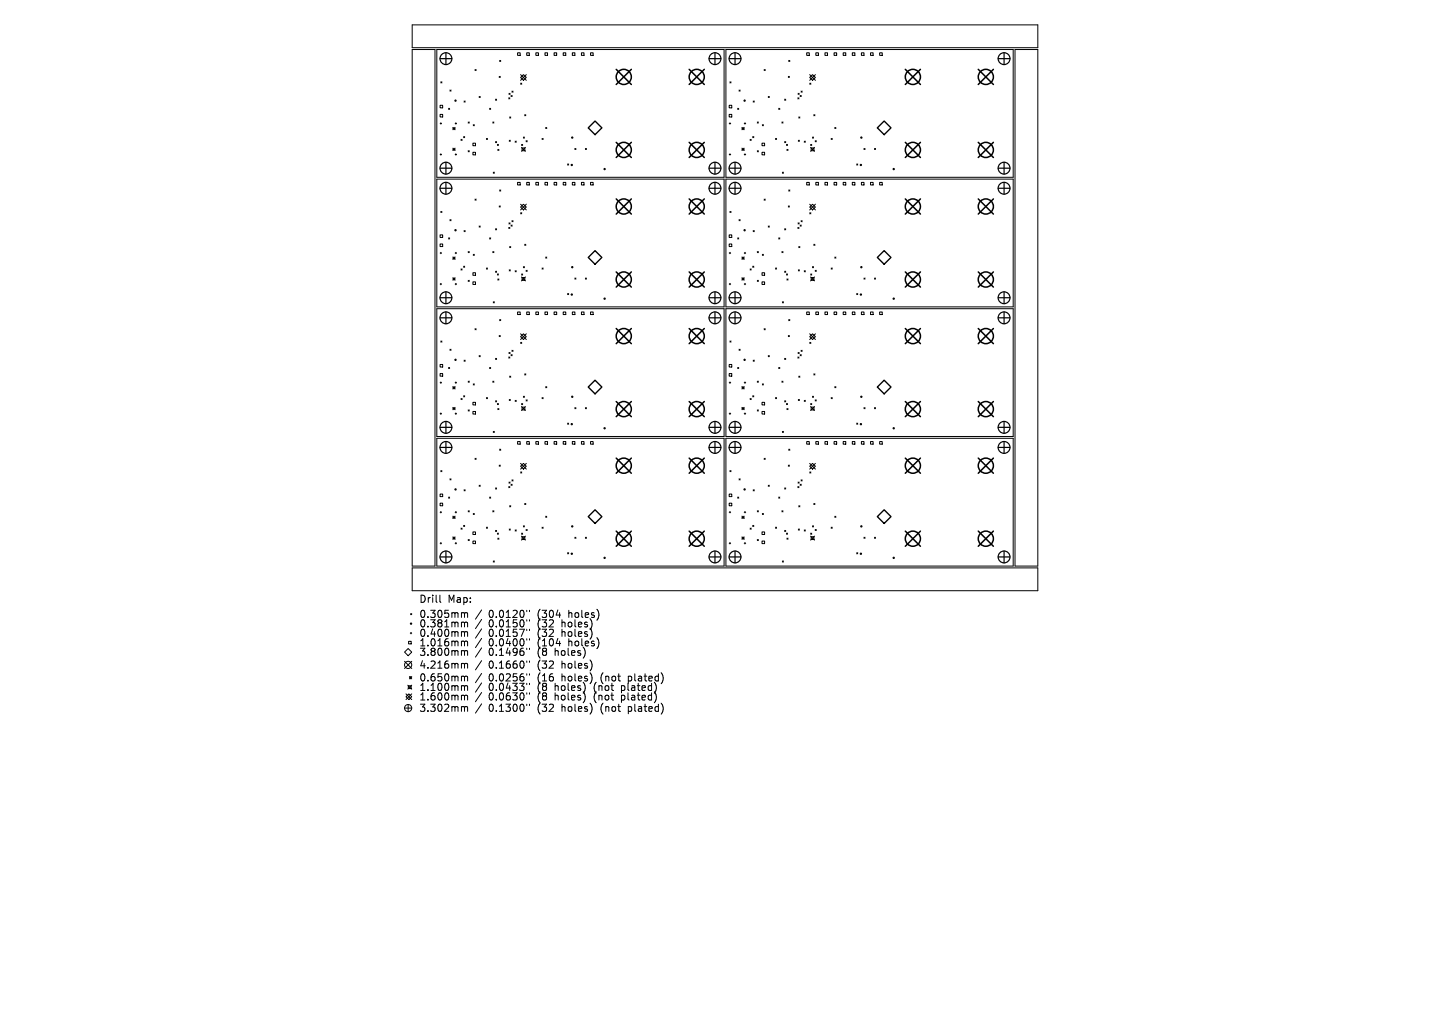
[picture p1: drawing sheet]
<svg xmlns="http://www.w3.org/2000/svg" width="297mm" height="210mm" viewBox="0 0 297 210" stroke-linecap="round" stroke-linejoin="round" font-family="sans-serif">
<defs><g id="words">
<g font-size="2">
<text x="85.8" y="123.6">Drill</text>
<text x="91.7" y="123.6">Map:</text>
<text x="85.8" y="126.7">0.305mm</text>
<text x="85.8" y="128.6">0.381mm</text>
<text x="85.8" y="130.6">0.400mm</text>
<text x="100.1" y="126.7">0.0120&quot;</text>
<text x="100.1" y="128.6">0.0150&quot;</text>
<text x="100.1" y="130.6">0.0157&quot;</text>
<text x="110.2" y="126.7">(304</text>
<text x="110.2" y="128.6">(32</text>
<text x="110.2" y="130.6">(32</text>
<text x="115.3" y="128.6">holes)</text>
<text x="115.3" y="130.6">holes)</text>
<text x="116.7" y="126.7">holes)</text>
<text x="85.8" y="132.5">1.016mm</text>
<text x="85.8" y="134.4">3.800mm</text>
<text x="85.8" y="137.1">4.216mm</text>
<text x="100.1" y="132.5">0.0400&quot;</text>
<text x="100.1" y="134.4">0.1496&quot;</text>
<text x="100.1" y="137.1">0.1660&quot;</text>
<text x="110.2" y="132.5">(104</text>
<text x="110.2" y="134.4">(8</text>
<text x="110.2" y="137.1">(32</text>
<text x="113.9" y="134.4">holes)</text>
<text x="115.3" y="137.1">holes)</text>
<text x="116.7" y="132.5">holes)</text>
<text x="85.8" y="139.7">0.650mm</text>
<text x="85.8" y="141.6">1.100mm</text>
<text x="85.8" y="143.6">1.600mm</text>
<text x="100.1" y="139.7">0.0256&quot;</text>
<text x="100.1" y="141.6">0.0433&quot;</text>
<text x="100.1" y="143.6">0.0630&quot;</text>
<text x="110.2" y="139.7">(16</text>
<text x="110.2" y="141.6">(8</text>
<text x="110.2" y="143.6">(8</text>
<text x="113.9" y="141.6">holes)</text>
<text x="113.9" y="143.6">holes)</text>
<text x="115.3" y="139.7">holes)</text>
<text x="122" y="141.6">(not</text>
<text x="122" y="143.6">(not</text>
<text x="123.4" y="139.7">(not</text>
<text x="127.7" y="141.6">plated)</text>
<text x="127.7" y="143.6">plated)</text>
<text x="129.1" y="139.7">plated)</text>
<text x="85.8" y="145.9">3.302mm</text>
<text x="100.1" y="145.9">0.1300&quot;</text>
<text x="110.2" y="145.9">(32</text>
<text x="115.3" y="145.9">holes)</text>
<text x="123.4" y="145.9">(not</text>
<text x="129.1" y="145.9">plated)</text>
</g>
</g></defs>
<g fill="none" stroke="#000" stroke-width=".2">
<path d="M84.4 10.1h4.7v105.8h-4.7zM84.4 5.1h128.2v4.7h-128.2zM89.5 10.1h58.8v26.2h-58.8zM90.3 16.7l.2 .3M90.5 16.7l-.2 .3M92.2 18.4l.2 .3M92.4 18.4l-.2 .3M97.3 14.2l.2 .3M97.5 14.2l-.2 .3M98.1 19.7l.3 .3M98.4 19.7l-.3 .3M102.2 15.6l.3 .3"/>
<path d="M102.3 12.4l.3 .2M102.5 15.6l-.3 .3M102.6 12.4l-.3 .2M104.3 19.1l.2 .2M104.5 19.1l-.2 .2M104.7 19.5l.2 .3M104.9 18.6l.2 .3M104.9 19.5l-.2 .3M105.1 18.6l-.2 .3M106 10.8h.5v.5h-.5zM106.6 15.3l1.2 1.1M106.6 17l.3 .2"/>
<path d="M106.9 17l-.3 .2M107.2 15.3l.6 .6-.6 .5-.6-.5zM107.8 15.3l-1.2 1.1M107.9 10.8h.5v.5h-.5zM109.8 10.8h.5v.5h-.5zM111.6 10.8h.6v.5h-.6zM113.5 10.8h.5v.5h-.5zM115.4 10.8h.5v.5h-.5zM117.2 10.8h.6v.5h-.6zM119.1 10.8h.5v.5h-.5zM121 10.8h.5v.5h-.5zM148.7 10.1h58.8v26.2h-58.8z"/>
<path d="M149.5 16.7l.2 .3M149.7 16.7l-.2 .3M151.4 18.4l.2 .3M151.6 18.4l-.2 .3M156.5 14.2l.2 .3M156.7 14.2l-.2 .3M157.4 19.7l.2 .3M157.6 19.7l-.2 .3M161.5 15.6l.2 .3M161.6 12.4l.2 .2M161.7 15.6l-.2 .3M161.8 12.4l-.2 .2"/>
<path d="M163.5 19.1l.2 .2M163.7 19.1l-.2 .2M163.9 19.5l.2 .3M164.1 18.6l.2 .3M164.1 19.5l-.2 .3M164.3 18.6l-.2 .3M165.2 10.8h.6v.5h-.6zM165.8 15.3l1.2 1.1M165.9 17l.2 .2M166.1 17l-.2 .2M166.4 15.3l.6 .6-.6 .5-.6-.5zM167 15.3l-1.2 1.1"/>
<path d="M167.1 10.8h.5v.5h-.5zM169 10.8h.5v.5h-.5zM170.8 10.8h.6v.5h-.6zM172.7 10.8h.5v.5h-.5zM174.6 10.8h.5v.5h-.5zM176.4 10.8h.6v.5h-.6zM178.3 10.8h.5v.5h-.5zM180.2 10.8h.5v.5h-.5zM207.9 10.1h4.7v105.8h-4.7zM89.5 36.7h58.8v26.1h-58.8zM90.1 21.5h.6v.6h-.6zM90.1 23.4h.6v.5h-.6z"/>
<path d="M90.2 25.3h.2M90.2 31.6h.2M90.3 25.1v.3M90.3 31.5v.3M91.9 22.2l.2 .2M92.1 22.2l-.2 .2M92.7 26.1l.5 .5M92.7 26.3h.5M92.7 30.3l.5 .5M92.7 30.6h.5M93 26.1v.5M93 30.3v.5"/>
<path d="M93.2 26.1l-.5 .5M93.2 30.3l-.5 .5M93.2 25.3h.3M93.2 31.6h.3M93.4 25.1v.3M93.4 31.5v.3M94.4 28.5l.3 .2M94.7 28.5l-.3 .2M95 28l.2 .2M95.1 20.7l.2 .2M95.2 28l-.2 .2M95.3 20.7l-.2 .2"/>
<path d="M95.9 25l.2 .2M95.9 30.9l.2 .2M96.1 25l-.2 .2M96.1 30.9l-.2 .2M96.9 29.3h.5v.5h-.5zM96.9 31.2h.5v.5h-.5zM96.9 25.5l.3 .2M97.2 25.5l-.3 .2M99.6 28.3l.3 .3M99.9 28.3l-.3 .3M100.3 22.2l.2 .2M100.5 22.2l-.2 .2"/>
<path d="M100.9 25l.3 .2M101 35.2l.3 .3M101.2 25l-.3 .2M101.3 35.2l-.3 .3M101.5 20.3l.2 .2M101.5 29l.2 .2M101.7 20.3l-.2 .2M101.7 29l-.2 .2M101.9 29.5l.2 .3M102 30.6l.2 .2M102.1 29.5l-.2 .3M102.2 30.6l-.2 .2"/>
<path d="M102.3 38.9l.3 .2M102.6 38.9l-.3 .2M104.2 20l.2 .2M104.3 28.7l.2 .2M104.4 23.9l.2 .3M104.4 20l-.2 .2M104.5 28.7l-.2 .2M104.6 23.9l-.2 .3M105.5 28.9l.2 .2M105.7 28.9l-.2 .2M106 37.3h.5v.6h-.5zM106.8 30.2l.8 .8"/>
<path d="M106.8 29.6l.3 .2M106.9 30.3h.6v.6h-.6zM107.1 29.6l-.3 .2M107.2 28.1l.2 .2M107.4 28.1l-.2 .2M107.5 23.5l.2 .2M107.6 30.2l-.8 .8M107.7 23.5l-.2 .2M107.8 28.8l.2 .2M107.9 37.3h.5v.6h-.5zM108 28.8l-.2 .2M109.8 37.3h.5v.6h-.5z"/>
<path d="M111 28.3l.3 .3M111.3 28.3l-.3 .3M111.6 37.3h.6v.6h-.6zM111.8 26.1l.2 .2M112 26.1l-.2 .2M113.5 37.3h.5v.6h-.5zM115.4 37.3h.5v.6h-.5zM116.3 33.6l.2 .2M116.5 33.6l-.2 .2M117.2 37.3h.6v.6h-.6zM117.7 30.4l.3 .2M118 30.4l-.3 .2"/>
<path d="M119.1 37.3h.5v.6h-.5zM119.9 30.4l.2 .2M120.1 30.4l-.2 .2M121 37.3h.5v.6h-.5zM148.7 36.7h58.8v26.1h-58.8zM149.4 21.5h.5v.6h-.5zM149.4 23.4h.5v.5h-.5zM149.4 25.3h.3M149.4 31.6h.3M149.5 25.1v.3M149.5 31.5v.3M151.1 22.2l.2 .2"/>
<path d="M151.3 22.2l-.2 .2M152 26.3h.4M152 30.6h.4M152 26.1l.4 .5M152 30.3l.4 .5M152.2 26.1v.5M152.2 30.3v.5M152.4 30.3l-.4 .5M152.4 26.1l-.4 .5M152.4 25.3h.3M152.4 31.6h.3M152.6 25.1v.3"/>
<path d="M152.6 31.5v.3M153.6 28.5l.3 .2M153.9 28.5l-.3 .2M154.2 28l.2 .2M154.3 20.7l.2 .2M154.4 28l-.2 .2M154.5 20.7l-.2 .2M155.1 25l.2 .2M155.1 30.9l.2 .2M155.3 25l-.2 .2M155.3 30.9l-.2 .2M156.1 29.3h.5v.5h-.5z"/>
<path d="M156.1 31.2h.5v.5h-.5zM156.1 25.5l.3 .2M156.4 25.5l-.3 .2M158.9 28.3l.2 .3M159.1 28.3l-.2 .3M159.5 22.2l.2 .2M159.7 22.2l-.2 .2M160.2 25l.2 .2M160.3 35.2l.2 .3M160.4 25l-.2 .2M160.5 35.2l-.2 .3M160.7 20.3l.2 .2"/>
<path d="M160.7 29l.2 .2M160.9 20.3l-.2 .2M160.9 29l-.2 .2M161.1 29.5l.2 .3M161.2 30.6l.2 .2M161.3 29.5l-.2 .3M161.4 30.6l-.2 .2M161.6 38.9l.2 .2M161.8 38.9l-.2 .2M163.4 20l.3 .2M163.5 28.7l.2 .2M163.6 23.9l.2 .3"/>
<path d="M163.7 20l-.3 .2M163.7 28.7l-.2 .2M163.8 23.9l-.2 .3M164.7 28.9l.3 .2M165 28.9l-.3 .2M165.2 37.3h.6v.6h-.6zM166 30.2l.8 .8M166.1 29.6l.2 .2M166.1 30.3h.6v.6h-.6zM166.3 29.6l-.2 .2M166.4 28.1l.2 .2M166.6 28.1l-.2 .2"/>
<path d="M166.7 23.5l.2 .2M166.8 30.2l-.8 .8M166.9 23.5l-.2 .2M167 28.8l.2 .2M167.1 37.3h.5v.6h-.5zM167.2 28.8l-.2 .2M169 37.3h.5v.6h-.5zM170.2 28.3l.3 .3M170.5 28.3l-.3 .3M170.8 37.3h.6v.6h-.6zM171 26.1l.2 .2M171.2 26.1l-.2 .2"/>
<path d="M172.7 37.3h.5v.6h-.5zM174.6 37.3h.5v.6h-.5zM175.5 33.6l.2 .2M175.7 33.6l-.2 .2M176.4 37.3h.6v.6h-.6zM177 30.4l.2 .2M177.2 30.4l-.2 .2M178.3 37.3h.5v.6h-.5zM179.1 30.4l.2 .2M179.3 30.4l-.2 .2M180.2 37.3h.5v.6h-.5zM90.1 48.1h.6v.5h-.6z"/>
<path d="M90.1 49.9h.6v.6h-.6zM90.2 51.8h.2M90.2 58.1h.2M90.3 43.3l.2 .2M90.3 51.6v.3M90.3 58v.3M90.5 43.3l-.2 .2M91.9 48.7l.2 .2M92.1 48.7l-.2 .2M92.2 45l.2 .2M92.4 45l-.2 .2M92.7 52.6l.5 .5"/>
<path d="M92.7 52.8h.5M92.7 56.9l.5 .4M92.7 57.1h.5M93 52.6v.5M93 56.9v.4M93.2 56.9l-.5 .4M93.2 52.6l-.5 .5M93.2 51.8h.3M93.2 58.1h.3M93.4 51.6v.3M93.4 58v.3M94.4 55l.3 .3"/>
<path d="M94.7 55l-.3 .3M95 54.5l.2 .2M95.1 47.2l.2 .2M95.2 54.5l-.2 .2M95.3 47.2l-.2 .2M95.9 51.5l.2 .2M95.9 57.4l.2 .2M96.1 51.5l-.2 .2M96.1 57.4l-.2 .2M96.9 55.8h.5v.6h-.5zM96.9 57.7h.5v.5h-.5zM96.9 52l.3 .3"/>
<path d="M97.2 52l-.3 .3M97.3 40.8l.2 .2M97.5 40.8l-.2 .2M98.1 46.3l.3 .2M98.4 46.3l-.3 .2M99.6 54.9l.3 .2M99.9 54.9l-.3 .2M100.3 48.7l.2 .2M100.5 48.7l-.2 .2M100.9 51.5l.3 .2M101.2 51.5l-.3 .2M101.5 46.8l.2 .2"/>
<path d="M101.5 55.5l.2 .2M101.7 46.8l-.2 .2M101.7 55.5l-.2 .2M101.9 56.1l.2 .2M102 57.1l.2 .2M102.1 56.1l-.2 .2M102.2 57.1l-.2 .2M102.2 42.2l.3 .2M102.5 42.2l-.3 .2M104.2 46.5l.2 .3M104.3 45.6l.2 .2M104.3 55.2l.2 .3"/>
<path d="M104.4 50.5l.2 .2M104.4 46.5l-.2 .3M104.5 45.6l-.2 .2M104.5 55.2l-.2 .3M104.6 50.5l-.2 .2M104.7 46.1l.2 .2M104.9 45.2l.2 .2M104.9 46.1l-.2 .2M105.1 45.2l-.2 .2M105.5 55.4l.2 .2M105.7 55.4l-.2 .2M106.6 41.8l1.2 1.2"/>
<path d="M106.6 43.5l.3 .3M106.8 56.7l.8 .8M106.8 56.1l.3 .2M106.9 43.5l-.3 .3M106.9 56.8h.6v.6h-.6zM107.1 56.1l-.3 .2M107.2 54.6l.2 .2M107.2 41.8l.6 .6-.6 .6-.6-.6zM107.4 54.6l-.2 .2M107.5 50l.2 .2M107.6 56.7l-.8 .8M107.7 50l-.2 .2"/>
<path d="M107.8 55.3l.2 .2M107.8 41.8l-1.2 1.2M108 55.3l-.2 .2M111 54.9l.3 .2M111.3 54.9l-.3 .2M111.8 52.6l.2 .2M112 52.6l-.2 .2M117.7 56.9l.3 .2M118 56.9l-.3 .2M119.9 56.9l.2 .2M120.1 56.9l-.2 .2M149.4 48.1h.5v.5h-.5z"/>
<path d="M149.4 49.9h.5v.6h-.5zM149.4 51.8h.3M149.4 58.1h.3M149.5 43.3l.2 .2M149.5 51.6v.3M149.5 58v.3M149.7 43.3l-.2 .2M151.1 48.7l.2 .2M151.3 48.7l-.2 .2M151.4 45l.2 .2M151.6 45l-.2 .2M152 52.8h.4"/>
<path d="M152 57.1h.4M152 52.6l.4 .5M152 56.9l.4 .4M152.2 52.6v.5M152.2 56.9v.4M152.4 56.9l-.4 .4M152.4 52.6l-.4 .5M152.4 51.8h.3M152.4 58.1h.3M152.6 51.6v.3M152.6 58v.3M153.6 55l.3 .3"/>
<path d="M153.9 55l-.3 .3M154.2 54.5l.2 .2M154.3 47.2l.2 .2M154.4 54.5l-.2 .2M154.5 47.2l-.2 .2M155.1 51.5l.2 .2M155.1 57.4l.2 .2M155.3 51.5l-.2 .2M155.3 57.4l-.2 .2M156.1 55.8h.5v.6h-.5zM156.1 57.7h.5v.5h-.5zM156.1 52l.3 .3"/>
<path d="M156.4 52l-.3 .3M156.5 40.8l.2 .2M156.7 40.8l-.2 .2M157.4 46.3l.2 .2M157.6 46.3l-.2 .2M158.9 54.9l.2 .2M159.1 54.9l-.2 .2M159.5 48.7l.2 .2M159.7 48.7l-.2 .2M160.2 51.5l.2 .2M160.4 51.5l-.2 .2M160.7 46.8l.2 .2"/>
<path d="M160.7 55.5l.2 .2M160.9 46.8l-.2 .2M160.9 55.5l-.2 .2M161.1 56.1l.2 .2M161.2 57.1l.2 .2M161.3 56.1l-.2 .2M161.4 57.1l-.2 .2M161.5 42.2l.2 .2M161.7 42.2l-.2 .2M163.4 46.5l.3 .3M163.5 45.6l.2 .2M163.5 55.2l.2 .3"/>
<path d="M163.6 50.5l.2 .2M163.7 46.5l-.3 .3M163.7 45.6l-.2 .2M163.7 55.2l-.2 .3M163.8 50.5l-.2 .2M163.9 46.1l.2 .2M164.1 45.2l.2 .2M164.1 46.1l-.2 .2M164.3 45.2l-.2 .2M164.7 55.4l.3 .2M165 55.4l-.3 .2M165.8 41.8l1.2 1.2"/>
<path d="M165.9 43.5l.2 .3M166 56.7l.8 .8M166.1 56.1l.2 .2M166.1 43.5l-.2 .3M166.1 56.8h.6v.6h-.6zM166.3 56.1l-.2 .2M166.4 54.6l.2 .2M166.4 41.8l.6 .6-.6 .6-.6-.6zM166.6 54.6l-.2 .2M166.7 50l.2 .2M166.8 56.7l-.8 .8M166.9 50l-.2 .2"/>
<path d="M167 55.3l.2 .2M167 41.8l-1.2 1.2M167.2 55.3l-.2 .2M170.2 54.9l.3 .2M170.5 54.9l-.3 .2M171 52.6l.2 .2M171.2 52.6l-.2 .2M177 56.9l.2 .2M177.2 56.9l-.2 .2M179.1 56.9l.2 .2M179.3 56.9l-.2 .2M89.5 63.2h58.8v26.1h-58.8z"/>
<path d="M90.1 74.6h.6v.5h-.6zM90.1 76.5h.6v.5h-.6zM90.2 78.3h.2M90.3 69.8l.2 .2M90.3 78.2v.3M90.5 69.8l-.2 .2M91.9 75.2l.2 .2M92.1 75.2l-.2 .2M92.2 71.5l.2 .2M92.4 71.5l-.2 .2M92.7 79.1l.5 .5M92.7 79.4h.5"/>
<path d="M93 79.1v.5M93.2 79.1l-.5 .5M93.2 78.3h.3M93.4 78.2v.3M95.1 73.7l.2 .2M95.3 73.7l-.2 .2M95.9 78l.2 .2M96.1 78l-.2 .2M96.9 78.6l.3 .2M97.2 78.6l-.3 .2M97.3 67.3l.2 .2M97.5 67.3l-.2 .2"/>
<path d="M98.1 72.8l.3 .2M98.4 72.8l-.3 .2M100.3 75.2l.2 .2M100.5 75.2l-.2 .2M100.9 78l.3 .2M101 61.8l.3 .2M101.2 78l-.3 .2M101.3 61.8l-.3 .2M101.5 73.4l.2 .2M101.7 73.4l-.2 .2M102.2 68.7l.3 .2M102.3 65.4l.3 .2"/>
<path d="M102.5 68.7l-.3 .2M102.6 65.4l-.3 .2M104.2 73.1l.2 .2M104.3 72.1l.2 .3M104.4 77l.2 .2M104.4 73.1l-.2 .2M104.5 72.1l-.2 .3M104.6 77l-.2 .2M104.7 72.6l.2 .2M104.9 71.7l.2 .2M104.9 72.6l-.2 .2M105.1 71.7l-.2 .2"/>
<path d="M106 63.9h.5v.5h-.5zM106.6 68.9l.6-.6 .6 .6-.6 .6zM106.6 68.3l1.2 1.2M106.6 70.1l.3 .2M106.9 70.1l-.3 .2M107.5 76.5l.2 .3M107.7 76.5l-.2 .3M107.8 68.3l-1.2 1.2M107.9 63.9h.5v.5h-.5zM109.8 63.9h.5v.5h-.5zM111.6 63.9h.6v.5h-.6zM111.8 79.1l.2 .3"/>
<path d="M112 79.1l-.2 .3M113.5 63.9h.5v.5h-.5zM115.4 63.9h.5v.5h-.5zM116.3 60.1l.2 .2M116.5 60.1l-.2 .2M117.2 63.9h.6v.5h-.6zM119.1 63.9h.5v.5h-.5zM121 63.9h.5v.5h-.5zM148.7 63.2h58.8v26.1h-58.8zM149.4 74.6h.5v.5h-.5zM149.4 76.5h.5v.5h-.5zM149.4 78.3h.3"/>
<path d="M149.5 69.8l.2 .2M149.5 78.2v.3M149.7 69.8l-.2 .2M151.1 75.2l.2 .2M151.3 75.2l-.2 .2M151.4 71.5l.2 .2M151.6 71.5l-.2 .2M152 79.4h.4M152 79.1l.4 .5M152.2 79.1v.5M152.4 79.1l-.4 .5M152.4 78.3h.3"/>
<path d="M152.6 78.2v.3M154.3 73.7l.2 .2M154.5 73.7l-.2 .2M155.1 78l.2 .2M155.3 78l-.2 .2M156.1 78.6l.3 .2M156.4 78.6l-.3 .2M156.5 67.3l.2 .2M156.7 67.3l-.2 .2M157.4 72.8l.2 .2M157.6 72.8l-.2 .2M159.5 75.2l.2 .2"/>
<path d="M159.7 75.2l-.2 .2M160.2 78l.2 .2M160.3 61.8l.2 .2M160.4 78l-.2 .2M160.5 61.8l-.2 .2M160.7 73.4l.2 .2M160.9 73.4l-.2 .2M161.5 68.7l.2 .2M161.6 65.4l.2 .2M161.7 68.7l-.2 .2M161.8 65.4l-.2 .2M163.4 73.1l.3 .2"/>
<path d="M163.5 72.1l.2 .3M163.6 77l.2 .2M163.7 73.1l-.3 .2M163.7 72.1l-.2 .3M163.8 77l-.2 .2M163.9 72.6l.2 .2M164.1 71.7l.2 .2M164.1 72.6l-.2 .2M164.3 71.7l-.2 .2M165.2 63.9h.6v.5h-.6zM165.8 68.9l.6-.6 .6 .6-.6 .6zM165.8 68.3l1.2 1.2"/>
<path d="M165.9 70.1l.2 .2M166.1 70.1l-.2 .2M166.7 76.5l.2 .3M166.9 76.5l-.2 .3M167 68.3l-1.2 1.2M167.1 63.9h.5v.5h-.5zM169 63.9h.5v.5h-.5zM170.8 63.9h.6v.5h-.6zM171 79.1l.2 .3M171.2 79.1l-.2 .3M172.7 63.9h.5v.5h-.5zM174.6 63.9h.5v.5h-.5z"/>
<path d="M175.5 60.1l.2 .2M175.7 60.1l-.2 .2M176.4 63.9h.6v.5h-.6zM178.3 63.9h.5v.5h-.5zM180.2 63.9h.5v.5h-.5zM89.5 89.7h58.8v26.2h-58.8zM90.2 84.7h.2M90.3 96.3l.2 .3M90.3 84.5v.3M90.5 96.3l-.2 .3M92.2 98l.2 .2M92.4 98l-.2 .2"/>
<path d="M92.7 83.4l.5 .5M92.7 83.6h.5M93 83.4v.5M93.2 83.4l-.5 .5M93.2 84.7h.3M93.4 84.5v.3M94.4 81.6l.3 .2M94.7 81.6l-.3 .2M95 81l.2 .2M95.2 81l-.2 .2M95.9 83.9l.2 .2M96.1 83.9l-.2 .2"/>
<path d="M96.9 82.4h.5v.5h-.5zM96.9 84.2h.5v.5h-.5zM97.3 93.8l.2 .2M97.5 93.8l-.2 .2M98.1 99.3l.3 .2M98.4 99.3l-.3 .2M99.6 81.4l.3 .2M99.9 81.4l-.3 .2M101 88.3l.3 .2M101.3 88.3l-.3 .2M101.5 82l.2 .3M101.5 99.9l.2 .2"/>
<path d="M101.7 82l-.2 .3M101.7 99.9l-.2 .2M101.9 82.6l.2 .2M102 83.6l.2 .2M102.1 82.6l-.2 .2M102.2 83.6l-.2 .2M102.2 95.2l.3 .2M102.3 91.9l.3 .3M102.5 95.2l-.3 .2M102.6 91.9l-.3 .3M104.2 99.6l.2 .2M104.3 98.7l.2 .2"/>
<path d="M104.3 81.8l.2 .2M104.4 99.6l-.2 .2M104.5 98.7l-.2 .2M104.5 81.8l-.2 .2M104.7 99.1l.2 .2M104.9 98.2l.2 .2M104.9 99.1l-.2 .2M105.1 98.2l-.2 .2M105.5 81.9l.2 .3M105.7 81.9l-.2 .3M106 90.4h.5v.5h-.5zM106.6 94.8l1.2 1.2"/>
<path d="M106.6 96.6l.3 .2M106.8 83.2l.8 .8M106.8 82.6l.3 .2M106.9 96.6l-.3 .2M106.9 83.3h.6v.6h-.6zM107.1 82.6l-.3 .2M107.2 81.1l.2 .2M107.2 94.8l.6 .6-.6 .6-.6-.6zM107.4 81.1l-.2 .2M107.6 83.2l-.8 .8M107.8 81.9l.2 .2M107.8 94.8l-1.2 1.2"/>
<path d="M107.9 90.4h.5v.5h-.5zM108 81.9l-.2 .2M109.8 90.4h.5v.5h-.5zM111 81.4l.3 .2M111.3 81.4l-.3 .2M111.6 90.4h.6v.5h-.6zM113.5 90.4h.5v.5h-.5zM115.4 90.4h.5v.5h-.5zM116.3 86.6l.2 .2M116.5 86.6l-.2 .2M117.2 90.4h.6v.5h-.6zM117.7 83.4l.3 .3"/>
<path d="M118 83.4l-.3 .3M119.1 90.4h.5v.5h-.5zM119.9 83.4l.2 .3M120.1 83.4l-.2 .3M121 90.4h.5v.5h-.5zM148.7 89.7h58.8v26.2h-58.8zM149.4 84.7h.3M149.5 96.3l.2 .3M149.5 84.5v.3M149.7 96.3l-.2 .3M151.4 98l.2 .2M151.6 98l-.2 .2"/>
<path d="M152 83.6h.4M152 83.4l.4 .5M152.2 83.4v.5M152.4 83.4l-.4 .5M152.4 84.7h.3M152.6 84.5v.3M153.6 81.6l.3 .2M153.9 81.6l-.3 .2M154.2 81l.2 .2M154.4 81l-.2 .2M155.1 83.9l.2 .2M155.3 83.9l-.2 .2"/>
<path d="M156.1 82.4h.5v.5h-.5zM156.1 84.2h.5v.5h-.5zM156.5 93.8l.2 .2M156.7 93.8l-.2 .2M157.4 99.3l.2 .2M157.6 99.3l-.2 .2M158.9 81.4l.2 .2M159.1 81.4l-.2 .2M160.3 88.3l.2 .2M160.5 88.3l-.2 .2M160.7 82l.2 .3M160.7 99.9l.2 .2"/>
<path d="M160.9 82l-.2 .3M160.9 99.9l-.2 .2M161.1 82.6l.2 .2M161.2 83.6l.2 .2M161.3 82.6l-.2 .2M161.4 83.6l-.2 .2M161.5 95.2l.2 .2M161.6 91.9l.2 .3M161.7 95.2l-.2 .2M161.8 91.9l-.2 .3M163.4 99.6l.3 .2M163.5 98.7l.2 .2"/>
<path d="M163.5 81.8l.2 .2M163.7 99.6l-.3 .2M163.7 98.7l-.2 .2M163.7 81.8l-.2 .2M163.9 99.1l.2 .2M164.1 98.2l.2 .2M164.1 99.1l-.2 .2M164.3 98.2l-.2 .2M164.7 81.9l.3 .3M165 81.9l-.3 .3M165.2 90.4h.6v.5h-.6zM165.8 94.8l1.2 1.2"/>
<path d="M165.9 96.6l.2 .2M166 83.2l.8 .8M166.1 82.6l.2 .2M166.1 96.6l-.2 .2M166.1 83.3h.6v.6h-.6zM166.3 82.6l-.2 .2M166.4 81.1l.2 .2M166.4 94.8l.6 .6-.6 .6-.6-.6zM166.6 81.1l-.2 .2M166.8 83.2l-.8 .8M167 81.9l.2 .2M167 94.8l-1.2 1.2"/>
<path d="M167.1 90.4h.5v.5h-.5zM167.2 81.9l-.2 .2M169 90.4h.5v.5h-.5zM170.2 81.4l.3 .2M170.5 81.4l-.3 .2M170.8 90.4h.6v.5h-.6zM172.7 90.4h.5v.5h-.5zM174.6 90.4h.5v.5h-.5zM175.5 86.6l.2 .2M175.7 86.6l-.2 .2M176.4 90.4h.6v.5h-.6zM177 83.4l.2 .3"/>
<path d="M177.2 83.4l-.2 .3M178.3 90.4h.5v.5h-.5zM179.1 83.4l.2 .3M179.3 83.4l-.2 .3M180.2 90.4h.5v.5h-.5zM84.4 116.2h128.2v4.7h-128.2zM90.1 101.1h.6v.6h-.6zM90.1 103h.6v.5h-.6zM90.2 104.8h.2M90.2 111.2h.2M90.3 104.7v.3M90.3 111.1v.2"/>
<path d="M91.9 101.7l.2 .3M92.1 101.7l-.2 .3M92.7 105.7l.5 .4M92.7 105.9h.5M92.7 109.9l.5 .5M92.7 110.1h.5M93 105.7v.4M93 109.9v.5M93.2 109.9l-.5 .5M93.2 105.7l-.5 .4M93.2 104.8h.3M93.2 111.2h.3"/>
<path d="M93.4 104.7v.3M93.4 111.1v.2M94.4 108.1l.3 .2M94.7 108.1l-.3 .2M95 107.5l.2 .3M95.1 100.3l.2 .2M95.2 107.5l-.2 .3M95.3 100.3l-.2 .2M95.9 104.5l.2 .3M95.9 110.4l.2 .3M96.1 104.5l-.2 .3M96.1 110.4l-.2 .3"/>
<path d="M96.9 108.9h.5v.5h-.5zM96.9 110.7h.5v.6h-.5zM96.9 105.1l.3 .2M97.2 105.1l-.3 .2M99.6 107.9l.3 .2M99.9 107.9l-.3 .2M100.3 101.7l.2 .3M100.5 101.7l-.2 .3M100.9 104.5l.3 .3M101 114.8l.3 .2M101.2 104.5l-.3 .3M101.3 114.8l-.3 .2"/>
<path d="M101.5 108.6l.2 .2M101.7 108.6l-.2 .2M101.9 109.1l.2 .2M102 110.2l.2 .2M102.1 109.1l-.2 .2M102.2 110.2l-.2 .2M104.3 108.3l.2 .2M104.4 103.5l.2 .2M104.5 108.3l-.2 .2M104.6 103.5l-.2 .2M105.5 108.5l.2 .2M105.7 108.5l-.2 .2"/>
<path d="M106.8 109.7l.8 .8M106.8 109.1l.3 .3M106.9 109.9h.6v.5h-.6zM107.1 109.1l-.3 .3M107.2 107.6l.2 .3M107.4 107.6l-.2 .3M107.5 103.1l.2 .2M107.6 109.7l-.8 .8M107.7 103.1l-.2 .2M107.8 108.4l.2 .2M108 108.4l-.2 .2M111 107.9l.3 .2"/>
<path d="M111.3 107.9l-.3 .2M111.8 105.7l.2 .2M112 105.7l-.2 .2M116.3 113.1l.2 .3M116.5 113.1l-.2 .3M117.7 110l.3 .2M118 110l-.3 .2M119.9 110l.2 .2M120.1 110l-.2 .2M149.4 101.1h.5v.6h-.5zM149.4 103h.5v.5h-.5zM149.4 104.8h.3"/>
<path d="M149.4 111.2h.3M149.5 104.7v.3M149.5 111.1v.2M151.1 101.7l.2 .3M151.3 101.7l-.2 .3M152 105.9h.4M152 110.1h.4M152 105.7l.4 .4M152 109.9l.4 .5M152.2 105.7v.4M152.2 109.9v.5M152.4 109.9l-.4 .5"/>
<path d="M152.4 105.7l-.4 .4M152.4 104.8h.3M152.4 111.2h.3M152.6 104.7v.3M152.6 111.1v.2M153.6 108.1l.3 .2M153.9 108.1l-.3 .2M154.2 107.5l.2 .3M154.3 100.3l.2 .2M154.4 107.5l-.2 .3M154.5 100.3l-.2 .2M155.1 104.5l.2 .3"/>
<path d="M155.1 110.4l.2 .3M155.3 104.5l-.2 .3M155.3 110.4l-.2 .3M156.1 108.9h.5v.5h-.5zM156.1 110.7h.5v.6h-.5zM156.1 105.1l.3 .2M156.4 105.1l-.3 .2M158.9 107.9l.2 .2M159.1 107.9l-.2 .2M159.5 101.7l.2 .3M159.7 101.7l-.2 .3M160.2 104.5l.2 .3"/>
<path d="M160.3 114.8l.2 .2M160.4 104.5l-.2 .3M160.5 114.8l-.2 .2M160.7 108.6l.2 .2M160.9 108.6l-.2 .2M161.1 109.1l.2 .2M161.2 110.2l.2 .2M161.3 109.1l-.2 .2M161.4 110.2l-.2 .2M163.5 108.3l.2 .2M163.6 103.5l.2 .2M163.7 108.3l-.2 .2"/>
<path d="M163.8 103.5l-.2 .2M164.7 108.5l.3 .2M165 108.5l-.3 .2M166 109.7l.8 .8M166.1 109.1l.2 .3M166.1 109.9h.6v.5h-.6zM166.3 109.1l-.2 .3M166.4 107.6l.2 .3M166.6 107.6l-.2 .3M166.7 103.1l.2 .2M166.8 109.7l-.8 .8M166.9 103.1l-.2 .2"/>
<path d="M167 108.4l.2 .2M167.2 108.4l-.2 .2M170.2 107.9l.3 .2M170.5 107.9l-.3 .2M171 105.7l.2 .2M171.2 105.7l-.2 .2M175.5 113.1l.2 .3M175.7 113.1l-.2 .3M177 110l.2 .2M177.2 110l-.2 .2M179.1 110l.2 .2M179.3 110l-.2 .2"/>
<path d="M82.9 135.4l1.4 1.4M83.6 132.7l.7 .8-.7 .7-.7-.7zM83.7 131.3h.5v.5h-.5zM83.9 138.5l.4 .5M83.9 138.7h.4M84 129.6h.3M84.1 138.5v.5M84.1 125.6l.2 .2M84.2 129.4v.3M84.3 125.6l-.2 .2M84.3 135.4l-1.4 1.4M84.3 138.5l-.4 .5"/>
<path d="M90.1 121.8v1.3l.2 .2M94.7 125.4l.4 .2M94.7 127.3l.4 .3M94.7 129.3l.4 .2M94.7 131.2l.4 .2M94.7 133.2l.4 .2M94.7 135.8l.4 .2M94.7 138.4l.4 .2M95.1 125.6l.3-.2 .3 .1 .1 .9M95.1 125.6v.8M95.1 127.6v.7M95.1 129.5v.8"/>
<path d="M95.1 131.4v.8M95.1 133.4v.8M95.1 136v.8M95.1 138.6v.8M95.1 127.6l.3-.3 .3 .1 .1 .9M95.1 129.5l.3-.2 .3 .1 .1 .9M95.1 131.4l.3-.2 .3 .1 .1 .9M95.1 133.4l.3-.2h.3l.1 1M95.1 136l.3-.2 .3 .1 .1 .9M95.1 138.6l.3-.2 .3 .1 .1 .9M98.6 124.8l-1.2 1.9M98.6 126.8l-1.2 1.9"/>
<path d="M98.6 128.7l-1.2 1.9M98.6 130.7l-1.2 1.9M98.6 132.6l-1.2 1.9M98.6 135.2l-1.2 1.9M98.6 137.8l-1.2 1.9M98.6 139.8l-1.2 1.9M107.9 124.9v.3M107.9 126.9v.2M107.9 128.8v.3M107.9 130.7v.3M107.9 132.7v.3M107.9 135.3v.3"/>
<path d="M107.9 137.9v.3M107.9 139.9v.2M108.5 124.9v.3M108.5 126.9v.2M108.5 128.8v.3M108.5 130.7v.3M108.5 132.7v.3M108.5 135.3v.3M108.5 137.9v.3M108.5 139.9v.2M82.9 144.9h1.4M83.2 142l1.1 1.2"/>
<path d="M83.5 140.3l.8 .8M83.6 144.2v1.5M83.6 140.4h.6v.5h-.6zM83.7 142l.6 .6-.6 .6-.5-.6zM84.3 140.3l-.8 .8M84.3 142l-1.1 1.2M94.7 140.3l.4 .3M94.7 142.3l.4 .2M94.7 144.6l.4 .2M95.1 140.6v.7M95.1 142.5v.8M95.1 144.8v.8"/>
<path d="M95.1 140.6l.3-.3 .3 .1 .1 .9M95.1 142.5l.3-.2 .3 .1 .1 .9M95.1 144.8l.3-.2 .3 .1 .1 .9M98.6 141.7l-1.2 1.9M98.6 144.1l-1.2 1.9M107.9 141.8v.3M107.9 144.1v.3M108.5 141.8v.3M108.5 144.1v.3"/>
<circle cx="93.3" cy="20.6" r=".14"/>
<circle cx="117.1" cy="33.8" r=".14"/>
<circle cx="117.2" cy="28.2" r=".14"/>
<circle cx="123.8" cy="34.6" r=".14"/>
<circle cx="152.5" cy="20.6" r=".14"/>
<circle cx="176.3" cy="33.8" r=".14"/>
<circle cx="176.4" cy="28.2" r=".14"/>
<circle cx="183.1" cy="34.6" r=".14"/>
<circle cx="93.3" cy="47.1" r=".14"/>
<circle cx="117.2" cy="54.7" r=".14"/>
<circle cx="152.5" cy="47.1" r=".14"/>
<circle cx="176.4" cy="54.7" r=".14"/>
<circle cx="93.3" cy="73.6" r=".14"/>
<circle cx="117.1" cy="60.3" r=".14"/>
<circle cx="123.8" cy="61.1" r=".14"/>
<circle cx="152.5" cy="73.7" r=".14"/>
<circle cx="176.3" cy="60.3" r=".14"/>
<circle cx="183.1" cy="61.1" r=".14"/>
<circle cx="117.1" cy="86.8" r=".14"/>
<circle cx="117.2" cy="81.2" r=".14"/>
<circle cx="123.8" cy="87.7" r=".14"/>
<circle cx="176.3" cy="86.8" r=".14"/>
<circle cx="176.4" cy="81.2" r=".14"/>
<circle cx="183.1" cy="87.7" r=".14"/>
<circle cx="93.3" cy="100.2" r=".14"/>
<circle cx="117.1" cy="113.3" r=".14"/>
<circle cx="117.2" cy="107.7" r=".14"/>
<circle cx="123.8" cy="114.2" r=".14"/>
<circle cx="152.5" cy="100.2" r=".14"/>
<circle cx="176.3" cy="113.3" r=".14"/>
<circle cx="176.4" cy="107.7" r=".14"/>
<circle cx="183.1" cy="114.2" r=".14"/>
<circle cx="83.6" cy="136.1" r=".74"/>
<circle cx="84.2" cy="127.7" r=".14"/>
<circle cx="83.6" cy="144.9" r=".74"/>
</g>
<path d="M121.9 24.8l1.4 1.4-1.4 1.4-1.4-1.4zM181.1 24.8l1.4 1.4-1.4 1.4-1.4-1.4zM120.5 52.7l1.4-1.4 1.4 1.4-1.4 1.4zM179.7 52.7l1.4-1.4 1.4 1.4-1.4 1.4zM120.5 79.2l1.4-1.4 1.4 1.4-1.4 1.4zM179.7 79.2l1.4-1.4 1.4 1.4-1.4 1.4zM120.5 105.7l1.4-1.3 1.4 1.3-1.4 1.4zM179.7 105.7l1.4-1.3 1.4 1.3-1.4 1.4z" fill="none" stroke="#000" stroke-width=".28"/>
<g fill="none" stroke="#000" stroke-width=".31">
<path d="M126.2 14.2l3.1 3.1M129.3 14.2l-3.1 3.1M141.2 14.2l3.1 3.1M144.3 14.2l-3.1 3.1M185.4 14.2l3.1 3.1M188.5 14.2l-3.1 3.1M200.4 14.2l3.1 3.1M203.5 14.2l-3.1 3.1M126.2 29.1l3.1 3.1M129.3 29.1l-3.1 3.1M141.2 29.1l3.1 3.1M144.3 29.1l-3.1 3.1"/>
<path d="M185.4 29.1l3.1 3.1M188.5 29.1l-3.1 3.1M200.4 29.1l3.1 3.1M203.5 29.1l-3.1 3.1M126.2 40.7l3.1 3.1M126.2 55.7l3.1 3.1M129.3 40.7l-3.1 3.1M129.3 55.7l-3.1 3.1M141.2 55.7l3.1 3.1M141.2 40.7l3.1 3.1M144.3 40.7l-3.1 3.1M144.3 55.7l-3.1 3.1"/>
<path d="M185.4 40.7l3.1 3.1M185.4 55.7l3.1 3.1M188.5 40.7l-3.1 3.1M188.5 55.7l-3.1 3.1M200.4 40.7l3.1 3.1M200.4 55.7l3.1 3.1M203.5 40.7l-3.1 3.1M203.5 55.7l-3.1 3.1M126.2 67.2l3.1 3.1M129.3 67.2l-3.1 3.1M141.2 67.2l3.1 3.1M144.3 67.2l-3.1 3.1"/>
<path d="M185.4 67.2l3.1 3.1M188.5 67.2l-3.1 3.1M200.4 67.2l3.1 3.1M203.5 67.2l-3.1 3.1M126.2 82.2l3.1 3.1M126.2 93.8l3.1 3.1M129.3 82.2l-3.1 3.1M129.3 93.8l-3.1 3.1M141.2 82.2l3.1 3.1M141.2 93.8l3.1 3.1M144.3 93.8l-3.1 3.1M144.3 82.2l-3.1 3.1"/>
<path d="M185.4 82.2l3.1 3.1M185.4 93.8l3.1 3.1M188.5 82.2l-3.1 3.1M188.5 93.8l-3.1 3.1M200.4 82.2l3.1 3.1M200.4 93.8l3.1 3.1M203.5 93.8l-3.1 3.1M203.5 82.2l-3.1 3.1M126.2 108.7l3.1 3.1M129.3 108.7l-3.1 3.1M141.2 108.7l3.1 3.1M144.3 108.7l-3.1 3.1"/>
<path d="M185.4 108.7l3.1 3.1M188.5 108.7l-3.1 3.1M200.4 108.7l3.1 3.1M203.5 108.7l-3.1 3.1"/>
<circle cx="127.8" cy="15.7" r="1.55"/>
<circle cx="142.7" cy="15.7" r="1.55"/>
<circle cx="187" cy="15.7" r="1.55"/>
<circle cx="201.9" cy="15.7" r="1.55"/>
<circle cx="127.8" cy="30.7" r="1.55"/>
<circle cx="142.7" cy="30.7" r="1.55"/>
<circle cx="187" cy="30.7" r="1.55"/>
<circle cx="201.9" cy="30.7" r="1.55"/>
<circle cx="127.8" cy="42.3" r="1.55"/>
<circle cx="127.8" cy="57.2" r="1.55"/>
<circle cx="142.7" cy="42.3" r="1.55"/>
<circle cx="142.7" cy="57.2" r="1.55"/>
<circle cx="187" cy="42.3" r="1.55"/>
<circle cx="187" cy="57.2" r="1.55"/>
<circle cx="201.9" cy="42.3" r="1.55"/>
<circle cx="201.9" cy="57.2" r="1.55"/>
<circle cx="127.8" cy="68.8" r="1.55"/>
<circle cx="142.7" cy="68.8" r="1.55"/>
<circle cx="187" cy="68.8" r="1.55"/>
<circle cx="201.9" cy="68.8" r="1.55"/>
<circle cx="127.8" cy="83.7" r="1.55"/>
<circle cx="127.8" cy="95.3" r="1.55"/>
<circle cx="142.7" cy="83.7" r="1.55"/>
<circle cx="142.7" cy="95.3" r="1.55"/>
<circle cx="187" cy="83.7" r="1.55"/>
<circle cx="187" cy="95.3" r="1.55"/>
<circle cx="201.9" cy="83.7" r="1.55"/>
<circle cx="201.9" cy="95.3" r="1.55"/>
<circle cx="127.8" cy="110.3" r="1.55"/>
<circle cx="142.7" cy="110.3" r="1.55"/>
<circle cx="187" cy="110.3" r="1.55"/>
<circle cx="201.9" cy="110.3" r="1.55"/>
</g>
<g fill="none" stroke="#000" stroke-width=".24">
<path d="M90.1 12h2.5M91.3 10.8v2.4M145.2 12h2.5M146.4 10.8v2.4M149.3 12h2.5M150.6 10.8v2.4M204.4 12h2.5M205.7 10.8v2.4M90.1 34.4h2.5M90.1 38.5h2.5M91.3 33.2v2.4M91.3 37.3v2.4"/>
<path d="M145.2 34.4h2.5M145.2 38.5h2.5M146.4 33.2v2.4M146.4 37.3v2.4M149.3 34.4h2.5M149.3 38.5h2.5M150.6 33.2v2.4M150.6 37.3v2.4M204.4 34.4h2.5M204.4 38.5h2.5M205.7 33.2v2.4M205.7 37.3v2.4"/>
<path d="M91.3 59.7v2.5M146.4 59.7v2.5M150.6 59.7v2.5M205.7 59.7v2.5M90.1 60.9h2.5M90.1 65.1h2.5M91.3 63.8v2.5M145.2 60.9h2.5M145.2 65.1h2.5M146.4 63.8v2.5M149.3 60.9h2.5M149.3 65.1h2.5"/>
<path d="M150.6 63.8v2.5M204.4 60.9h2.5M204.4 65.1h2.5M205.7 63.8v2.5M90.1 87.5h2.5M90.1 91.6h2.5M91.3 86.3v2.4M91.3 90.4v2.4M145.2 87.5h2.5M145.2 91.6h2.5M146.4 86.3v2.4M146.4 90.4v2.4"/>
<path d="M149.3 87.5h2.5M149.3 91.6h2.5M150.6 86.3v2.4M150.6 90.4v2.4M204.4 87.5h2.5M204.4 91.6h2.5M205.7 86.3v2.4M205.7 90.4v2.4M90.1 114h2.5M91.3 112.8v2.4M145.2 114h2.5M146.4 112.8v2.4"/>
<path d="M149.3 114h2.5M150.6 112.8v2.4M204.4 114h2.5M205.7 112.8v2.4"/>
<circle cx="91.3" cy="12" r="1.21"/>
<circle cx="146.4" cy="12" r="1.21"/>
<circle cx="150.6" cy="12" r="1.21"/>
<circle cx="205.7" cy="12" r="1.21"/>
<circle cx="91.3" cy="38.5" r="1.21"/>
<circle cx="91.3" cy="34.4" r="1.21"/>
<circle cx="146.4" cy="38.5" r="1.21"/>
<circle cx="146.4" cy="34.4" r="1.21"/>
<circle cx="150.6" cy="38.5" r="1.21"/>
<circle cx="150.6" cy="34.4" r="1.21"/>
<circle cx="205.7" cy="38.5" r="1.21"/>
<circle cx="205.7" cy="34.4" r="1.21"/>
<circle cx="91.3" cy="60.9" r="1.21"/>
<circle cx="91.3" cy="65.1" r="1.21"/>
<circle cx="146.4" cy="60.9" r="1.21"/>
<circle cx="146.4" cy="65.1" r="1.21"/>
<circle cx="150.6" cy="60.9" r="1.21"/>
<circle cx="150.6" cy="65.1" r="1.21"/>
<circle cx="205.7" cy="60.9" r="1.21"/>
<circle cx="205.7" cy="65.1" r="1.21"/>
<circle cx="91.3" cy="87.5" r="1.21"/>
<circle cx="91.3" cy="91.6" r="1.21"/>
<circle cx="146.4" cy="87.5" r="1.21"/>
<circle cx="146.4" cy="91.6" r="1.21"/>
<circle cx="150.6" cy="87.5" r="1.21"/>
<circle cx="150.6" cy="91.6" r="1.21"/>
<circle cx="205.7" cy="87.5" r="1.21"/>
<circle cx="205.7" cy="91.6" r="1.21"/>
<circle cx="91.3" cy="114" r="1.21"/>
<circle cx="146.4" cy="114" r="1.21"/>
<circle cx="150.6" cy="114" r="1.21"/>
<circle cx="205.7" cy="114" r="1.21"/>
</g>
<use href="#words"/>
</svg>
